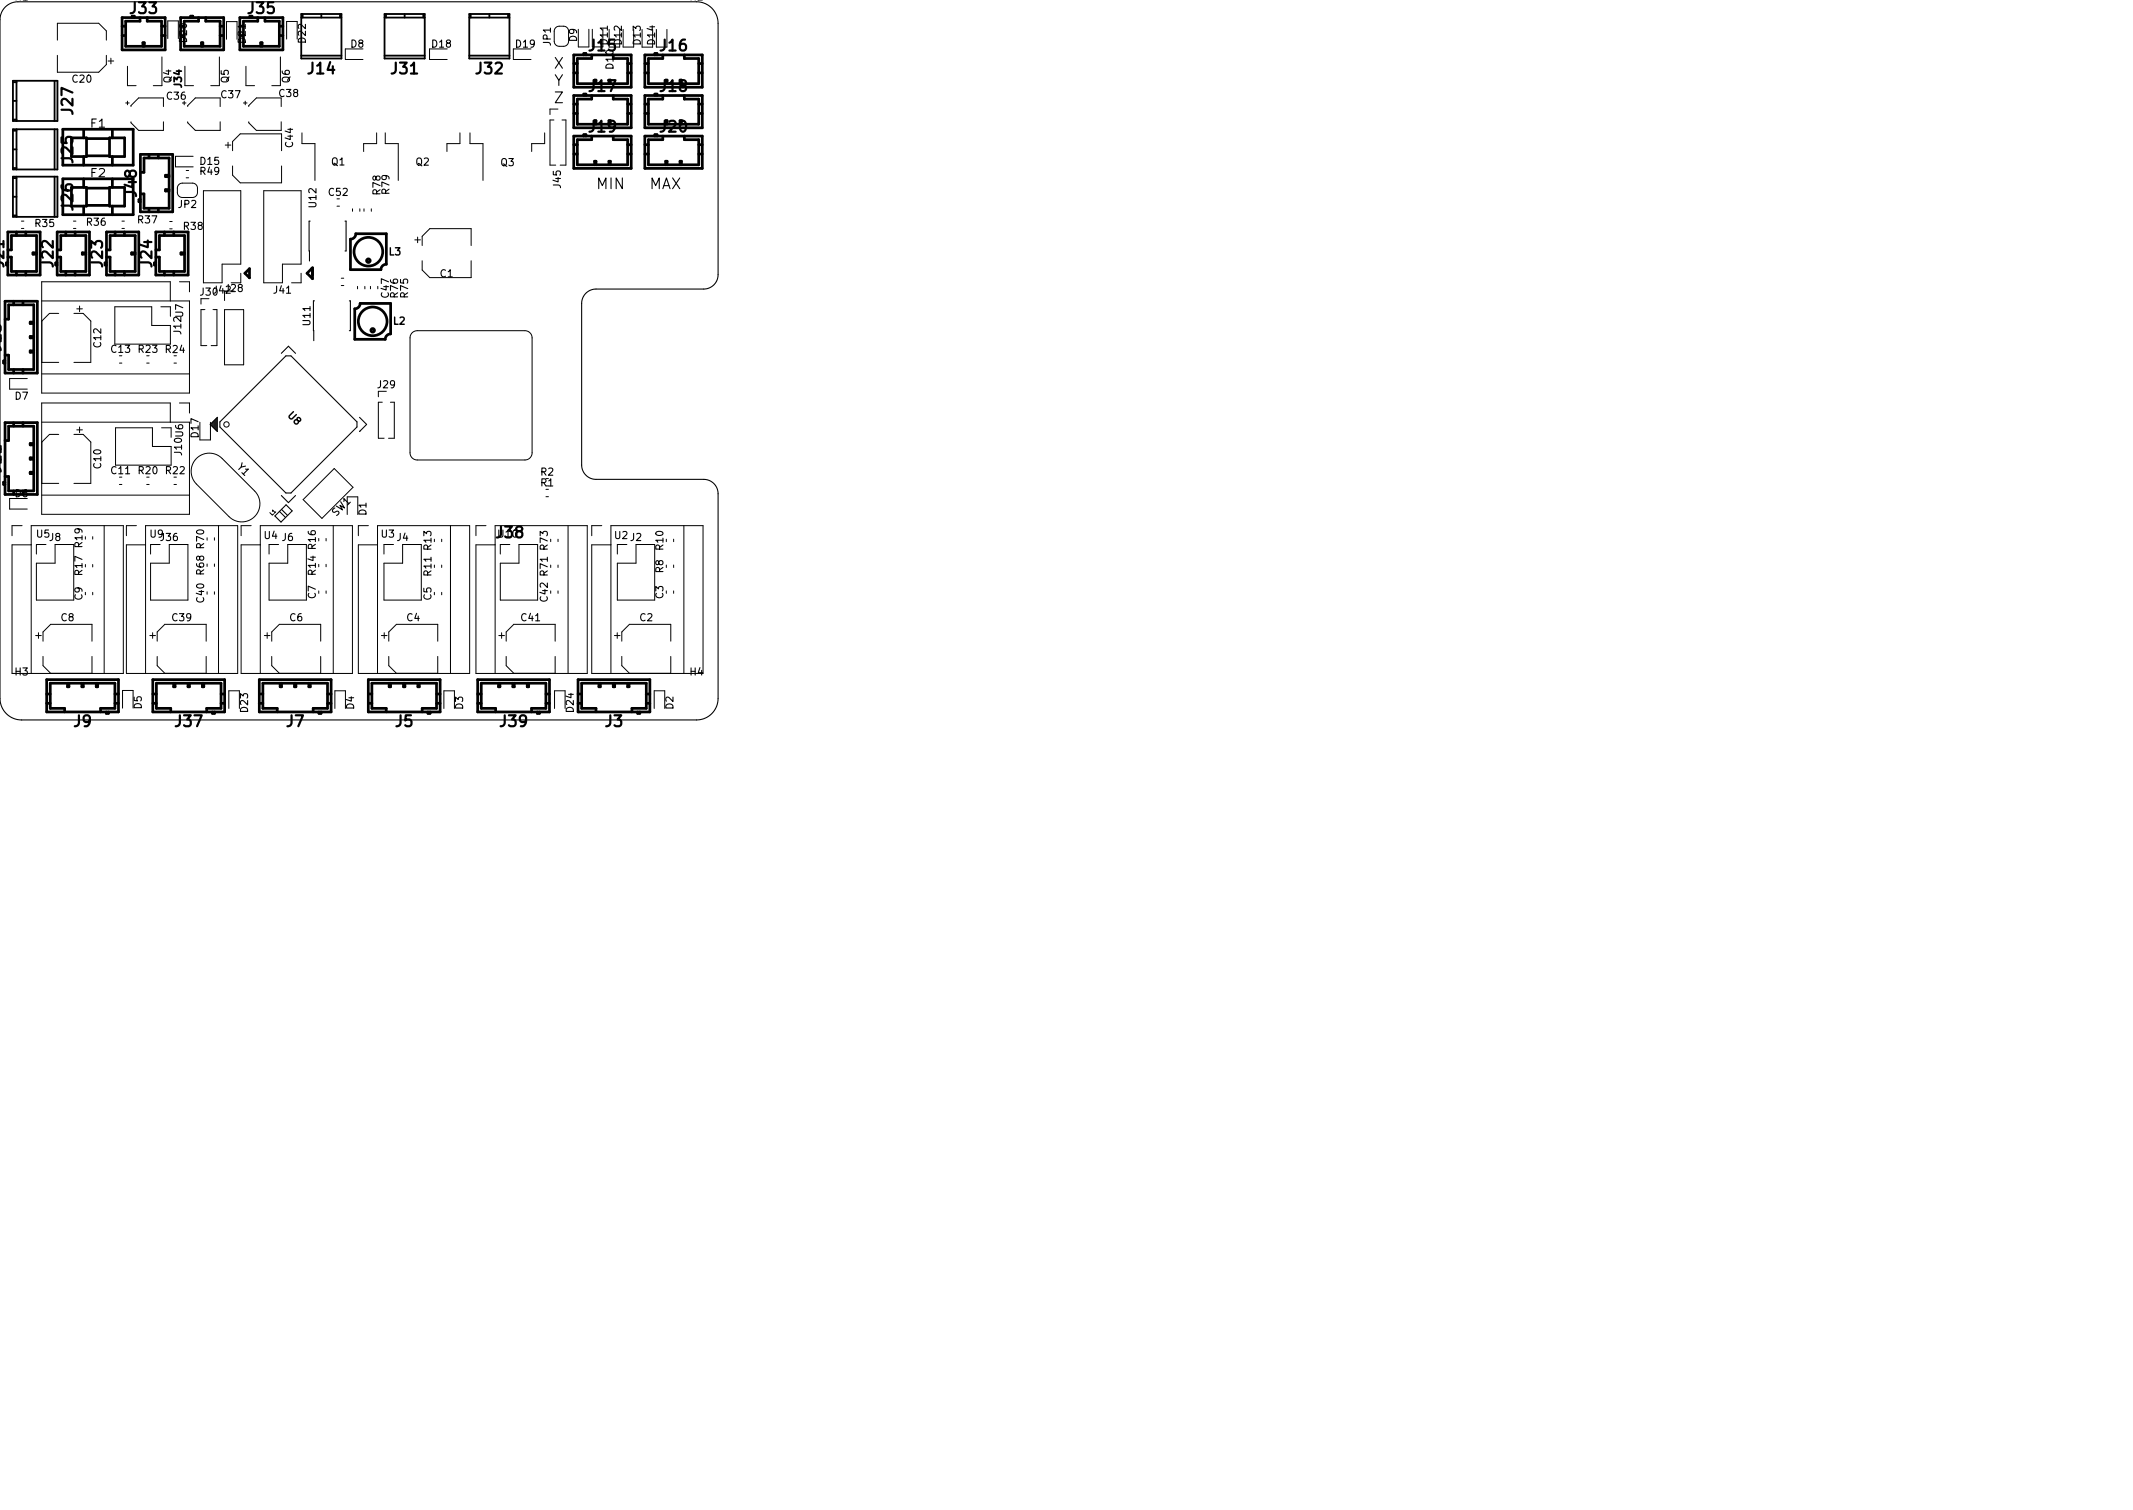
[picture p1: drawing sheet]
<svg xmlns="http://www.w3.org/2000/svg" width="297mm" height="210mm" viewBox="0 0 297 210" stroke-linecap="round" stroke-linejoin="round" font-family="sans-serif">
<defs><g id="words">
<g font-size="2.1">
<text x="18.2" y="1.9">J33</text>
<text x="34.6" y="1.9">J35</text>
<text x="43" y="10.3">J14</text>
<text x="54.6" y="10.3">J31</text>
<text x="66.4" y="10.3">J32</text>
<text x="77.1" y="9.6">X</text>
<text x="77.1" y="12">Y</text>
<text x="82.1" y="7.1">J15</text>
<text x="92" y="7.1">J16</text>
<text x="10.2" y="15.8" transform="rotate(-90 10.2 15.8)">J27</text>
<text x="77.2" y="14.4">Z</text>
<text x="82.1" y="12.8">J17</text>
<text x="92" y="12.8">J18</text>
<text x="10.2" y="22.6" transform="rotate(-90 10.2 22.6)">J25</text>
<text x="82.1" y="18.4">J19</text>
<text x="92" y="18.4">J20</text>
<text x="10.2" y="29.2" transform="rotate(-90 10.2 29.2)">J26</text>
<text x="19" y="27.3" transform="rotate(-90 19 27.3)">J48</text>
<text x="83.8" y="26.3">MIN</text>
<text x="89.4" y="26.3">MAX</text>
<text x=".6" y="37.1" transform="rotate(-90 .6 37.1)">J21</text>
<text x="7.4" y="37.1" transform="rotate(-90 7.4 37.1)">J22</text>
<text x="14.3" y="37.1" transform="rotate(-90 14.3 37.1)">J23</text>
<text x="21.2" y="37.1" transform="rotate(-90 21.2 37.1)">J24</text>
<text x=".2" y="48.7" transform="rotate(-90 .2 48.7)">J13</text>
<text x=".2" y="65.6" transform="rotate(-90 .2 65.6)">J11</text>
<text x="69.2" y="74.9">J38</text>
<text x="10.3" y="101.2">J9</text>
<text x="24.5" y="101.2">J37</text>
<text x="39.9" y="101.2">J7</text>
<text x="55.1" y="101.2">J5</text>
<text x="69.7" y="101.2">J39</text>
<text x="84.3" y="101.2">J3</text>
</g>
<g font-size="1.6">
<text x="12.6" y="17.8">F1</text>
<text x="12.6" y="24.7">F2</text>
</g>
<g font-size="1.4">
<text x="2.1" y="0">H1</text>
<text x="26" y="5.8" transform="rotate(-90 26 5.8)">D20</text>
<text x="34.2" y="5.9" transform="rotate(-90 34.2 5.9)">D21</text>
<text x="42.6" y="5.9" transform="rotate(-90 42.6 5.9)">D22</text>
<text x="80.3" y="5.8" transform="rotate(-90 80.3 5.8)">D9</text>
<text x="96.1" y="0">H2</text>
<text x="10.1" y="11.5">C20</text>
<text x="23.8" y="11.5" transform="rotate(-90 23.8 11.5)">Q4</text>
<text x="31.9" y="11.5" transform="rotate(-90 31.9 11.5)">Q5</text>
<text x="40.3" y="11.5" transform="rotate(-90 40.3 11.5)">Q6</text>
<text x="48.9" y="6.6">D8</text>
<text x="60.2" y="6.6">D18</text>
<text x="71.9" y="6.6">D19</text>
<text x="76.7" y="6.3" transform="rotate(-90 76.7 6.3)">JP1</text>
<text x="84.6" y="6.2" transform="rotate(-90 84.6 6.2)">D11</text>
<text x="85.4" y="9.6" transform="rotate(-90 85.4 9.6)">D10</text>
<text x="86.6" y="6.2" transform="rotate(-90 86.6 6.2)">D12</text>
<text x="89.2" y="6.2" transform="rotate(-90 89.2 6.2)">D13</text>
<text x="91.2" y="6.2" transform="rotate(-90 91.2 6.2)">D14</text>
<text x="23.3" y="13.9">C36</text>
<text x="25.3" y="12.1" transform="rotate(-90 25.3 12.1)">J34</text>
<text x="30.8" y="13.7">C37</text>
<text x="38.9" y="13.5">C38</text>
<text x="27.9" y="22.9">D15</text>
<text x="40.8" y="20.5" transform="rotate(-90 40.8 20.5)">C44</text>
<text x="46.2" y="23">Q1</text>
<text x="57.9" y="23">Q2</text>
<text x="69.7" y="23.1">Q3</text>
<text x="24.9" y="28.9">JP2</text>
<text x="27.9" y="24.3">R49</text>
<text x="44" y="28.8" transform="rotate(-90 44 28.8)">U12</text>
<text x="45.8" y="27.3">C52</text>
<text x="53" y="27.1" transform="rotate(-90 53 27.1)">R78</text>
<text x="54.2" y="27" transform="rotate(-90 54.2 27)">R79</text>
<text x="78.1" y="26.1" transform="rotate(-90 78.1 26.1)">J45</text>
<text x="4.9" y="31.6">R35</text>
<text x="12.1" y="31.4">R36</text>
<text x="19.2" y="31.1">R37</text>
<text x="25.6" y="32">R38</text>
<text x="54.2" y="35.5">L3</text>
<text x="27.9" y="41.2">J30J42</text>
<text x="31.4" y="40.7">J28</text>
<text x="38.2" y="40.9">J41</text>
<text x="54.2" y="41.4" transform="rotate(-90 54.2 41.4)">C47</text>
<text x="55.4" y="41.4" transform="rotate(-90 55.4 41.4)">R76</text>
<text x="56.8" y="41.4" transform="rotate(-90 56.8 41.4)">R75</text>
<text x="61.3" y="38.6">C1</text>
<text x="25.2" y="46.5" transform="rotate(-90 25.2 46.5)">J12U7</text>
<text x="43.2" y="45.2" transform="rotate(-90 43.2 45.2)">U11</text>
<text x="54.8" y="45.2">L2</text>
<text x="14.1" y="48.3" transform="rotate(-90 14.1 48.3)">C12</text>
<text x="15.5" y="49.1">C13</text>
<text x="19.3" y="49.1">R23</text>
<text x="23.1" y="49.1">R24</text>
<text x="2.1" y="55.6">D7</text>
<text x="40" y="58" transform="rotate(45 40 58)">U8</text>
<text x="52.6" y="54.1">J29</text>
<text x="14.1" y="65.2" transform="rotate(-90 14.1 65.2)">C10</text>
<text x="25.3" y="63.3" transform="rotate(-90 25.3 63.3)">J10U6</text>
<text x="27.6" y="60.9" transform="rotate(-90 27.6 60.9)">D17</text>
<text x="32.9" y="65.1" transform="rotate(45 32.9 65.1)">Y1</text>
<text x="2.1" y="69.2">D6</text>
<text x="15.5" y="66">C11</text>
<text x="19.3" y="66">R20</text>
<text x="23.1" y="66">R22</text>
<text x="46.8" y="72" transform="rotate(-45 46.8 72)">SW1</text>
<text x="51" y="71.7" transform="rotate(-90 51 71.7)">D1</text>
<text x="75.3" y="67.7">R1</text>
<text x="75.3" y="66.2">R2</text>
<text x="5.1" y="74.8">U5</text>
<text x="6.9" y="75.3">J8</text>
<text x="11.5" y="76.2" transform="rotate(-90 11.5 76.2)">R19</text>
<text x="20.9" y="74.8">U9</text>
<text x="22.4" y="75.3">J36</text>
<text x="28.4" y="76.3" transform="rotate(-90 28.4 76.3)">R70</text>
<text x="36.8" y="75">U4 J6</text>
<text x="44" y="76.4" transform="rotate(-90 44 76.4)">R16</text>
<text x="53.1" y="74.8">U3</text>
<text x="55.3" y="75.3">J4</text>
<text x="60.1" y="76.5" transform="rotate(-90 60.1 76.5)">R13</text>
<text x="69.4" y="74.8">U10</text>
<text x="76.3" y="76.5" transform="rotate(-90 76.3 76.5)">R73</text>
<text x="85.6" y="75">U2 J2</text>
<text x="92.4" y="76.5" transform="rotate(-90 92.4 76.5)">R10</text>
<text x="11.5" y="83.5" transform="rotate(-90 11.5 83.5)">C9</text>
<text x="11.5" y="80.1" transform="rotate(-90 11.5 80.1)">R17</text>
<text x="28.4" y="83.9" transform="rotate(-90 28.4 83.9)">C40</text>
<text x="28.4" y="80" transform="rotate(-90 28.4 80)">R68</text>
<text x="44" y="83.3" transform="rotate(-90 44 83.3)">C7</text>
<text x="44" y="80" transform="rotate(-90 44 80)">R14</text>
<text x="60.1" y="83.5" transform="rotate(-90 60.1 83.5)">C5</text>
<text x="60.1" y="80.1" transform="rotate(-90 60.1 80.1)">R11</text>
<text x="76.3" y="83.7" transform="rotate(-90 76.3 83.7)">C42</text>
<text x="76.3" y="80.1" transform="rotate(-90 76.3 80.1)">R71</text>
<text x="92.4" y="83.3" transform="rotate(-90 92.4 83.3)">C3</text>
<text x="92.4" y="79.7" transform="rotate(-90 92.4 79.7)">R8</text>
<text x="8.5" y="86.5">C8</text>
<text x="24" y="86.5">C39</text>
<text x="40.4" y="86.5">C6</text>
<text x="56.7" y="86.5">C4</text>
<text x="72.6" y="86.5">C41</text>
<text x="89.1" y="86.5">C2</text>
<text x="2.1" y="94">H3</text>
<text x="96.1" y="94">H4</text>
<text x="19.7" y="98.7" transform="rotate(-90 19.7 98.7)">D5</text>
<text x="34.5" y="99.1" transform="rotate(-90 34.5 99.1)">D23</text>
<text x="49.3" y="98.7" transform="rotate(-90 49.3 98.7)">D4</text>
<text x="64.5" y="98.7" transform="rotate(-90 64.5 98.7)">D3</text>
<text x="79.9" y="99.1" transform="rotate(-90 79.9 99.1)">D24</text>
<text x="93.8" y="98.7" transform="rotate(-90 93.8 98.7)">D2</text>
</g>
<text font-size=".7" x="37.9" y="71.8" transform="rotate(-45 37.9 71.8)">L1</text>
</g></defs>
<g fill="none" stroke="#000" stroke-width=".15">
<path d="M.7 1a2.5 2.5 0 0 1 1.8-.8h94.5a3 3 0 0 1 3 3v35a2 2 0 0 1-2 2h-15a2 2 0 0 0-2 2v22.5a2 2 0 0 0 2 2h15a2 2 0 0 1 2 2v28.5a3 3 0 0 1-3 3h-94a3 3 0 0 1-3-3v-94.5a2.5 2.5 0 0 1 .7-1.7zM43.2 30.8h-.2l.1 5.5M48 30.8h.2v4.1h-.2M29.3 59.1l1-1v2zM29.4 59v.2M29.6 58.8v.6M29.7 58.7v.8M29.8 58.5v1.2M30 58.4v1.4M30.1 58.3v1.6M30.6 58.7l9.2-9.1h.7l9.2 9.1v.8l-9.2 9.1h-.7l-9.2-9.1zM39.2 49.2l1-1 1 1"/>
<path d="M43.8 41.9h-.2l.1 5.5M48.6 41.9h.2v4.1h-.2M50.1 58.1l1 1-1 1M38.9 71.2l.9 .9M39.2 69l1 1 1-1M39.2 70.9l.8 .9M39.8 70.3l.9 .8-1.6 1.6-.8-.9z"/>
</g>
<g fill="none" stroke="#000" stroke-width=".14">
<path d="M8 5.6v-2.4h5.7l1.1 1.1v1.3M8 7.7v2.4h5.7l1.1-1.1v-1.3M15.1 8.5h.7M15.4 8.1v.8M17.5 14.3h.5M17.8 9.2v2.7h1.1M17.8 14.1v.5M18.2 14.8v-.1l1.1-1.1h3.5v1.2M18.2 17v.1l1.1 1.1h3.5v-1.2M22.5 7.9v4h-1.2M23.4 5.4v-2.5h1.4v2.5M25.6 14.1v.5"/>
<path d="M25.8 9.2v2.7h1.1M26.1 14.8v-.1l1.1-1.1h3.5v1.2M26.1 17v.1l1.1 1.1h3.5v-1.2M30.6 7.9v4h-1.3M31.5 5.5v-2.5h1.5v2.5M31.8 19.8v.8M33.9 14.3h.5M34.2 14.1v.5M34.3 9.2v2.7h1.2M34.6 14.8v-.1l1.1-1.1h3.5v1.2M34.6 17v.1l1.1 1.1h3.5v-1.2M39 7.9v4h-1.1"/>
<path d="M39.9 5.4v-2.4h1.5v2.4M42 18.5v1.5h1.9v5.1M50.6 6.8h-2.5v1.5h2.5M52.4 18.5v1.5h-1.8v1.1M53.6 18.5v1.5h1.9v5.1M62.3 6.8h-2.5v1.5h2.5M64 18.5v1.5h-1.8v1.1M65.4 18.5v1.5h1.9v5.1M74 6.8h-2.5v1.5h2.5M75.8 18.5v1.5h-1.8v1.1M77.1 16.7h-.5v6.3h.8M77.2 4.3a.7 .7 0 0 1 .7-.7h.6a.7 .7 0 0 1 .7 .7"/>
<path d="M77.2 5.7a.7 .7 0 0 0 .7 .7h.6a.7 .7 0 0 0 .7-.7M77.7 15.2h-1.1v.7M78.3 16.7h.5v6.3h-.8M80.5 4.1v2.4h1.5v-2.4M82.5 4.1v2.4M84 4.1v2.4M84.8 4.1v2.5M86.3 4.1v2.5M86.8 4.1v2.5h1.4v-2.5M89.4 4.1v2.5h1.5v-2.5M91.4 4.1v2.5M92.9 4.1v2.5"/>
<path d="M3 31.8h.3M3 30.8h.3M10.2 31.8h.4M10.2 30.8h.4M17 31.8h.3M17 30.8h.3M23.6 31.9h.4M23.6 30.8h.4M25 39.2h1.4v1.4M25.4 27.5a.7 .7 0 0 1-.7-.7v-.6a.7 .7 0 0 1 .7-.7h1.4a.7 .7 0 0 1 .7 .7v.6a.7 .7 0 0 1-.7 .7M25.9 24.8h.4M25.9 23.7h.4"/>
<path d="M26.9 21.8h-2.5v1.4h2.5M28.3 26.6h5.2v10.2h-2.6v2.6h-2.6zM31.4 20.2h.8M32.4 21v-1.3l1.1-1.1h5.7v2.4M32.4 23.1v1.3l1.1 1.1h5.7v-2.4M33.5 38v1.4M36.7 26.6h5.2v10.2h-2.6v2.6h-2.6zM41.9 38v1.4h-1.3M46.9 28.7h.4M47.5 39.8h.4M47.5 38.7h.4M49.1 29.1v.3"/>
<path d="M49.8 39.9v.3M50.1 29.1v.3M50.7 29.1v.3M50.8 39.9v.3M51.6 39.9v.3M51.7 29.1v.3M52.6 39.9v.3M57.8 33.4h.8M58.2 33v.8M58.8 36.3v1.3l1.1 1.1h5.7v-2.4M58.8 34.2v-1.3l1.1-1.1h5.7v2.4M3.8 52.7h-2.5v1.5h2.5"/>
<path d="M5.8 52.1h20.6M5.8 41.9h20.6v12.8h-20.6v-15.5h17.9v2.7M5.8 58.8h20.6v12.8h-20.6v-15.5h17.9v2.7M5.8 50.5h2.4M8.2 43.6h-1.3l-1.1 1.1M10.3 43.6h1.3l1 1.1v5.8h-2.3M10.7 59.9h.8M10.7 43h.8M11.1 42.6v.8M11.1 59.5v.7M16 42.7h5.1v2.6h2.6v2.6h-7.7zM16.1 59.6h5.1v2.6h2.6v2.6h-7.7z"/>
<path d="M16.6 50.6h.4M20.4 50.6h.4M22.4 42.7h1.3v1.3M22.5 59.6h1.3v1.3M24.2 50.6h.4M25 56.1h1.4v1.4M27.8 58.8v2.5h1.5v-2.5M28 41.6v.7M28.5 43.1h-.5v5h.8M29.7 43.1h.5v5h-.8M31.3 40.5v1.3M31.3 43.1h2.6v7.7h-2.6z"/>
<path d="M52.7 54.5v.7M53.2 56h-.5v5h.8M54.4 56h.5v5h-.8M57.4 46.3l.4-.2 .3-.1h15a1 1 0 0 1 1 1v16a1 1 0 0 1-1 1h-15a1 1 0 0 1-1-1v-16l.1-.4zM3.1 73.2h-1.4v1.4M3.8 69.4h-2.5v1.5h2.5M4.3 75.9h-2.6v17.9h15.5v-20.6h-12.9v20.6M5.1 78.4h2.6v-2.6h2.6v7.8h-5.2zM5.8 68.9h20.6M5.8 67.3h2.4M6.4 75.8h-1.3v1.3M8.2 60.5h-1.3l-1.1 1.1"/>
<path d="M10.3 60.5h1.3l1 1.1v5.7h-2.3M12.9 74.7v.4M12.9 78.6v.3M14.5 73.2v20.6M16.6 67.5h.4M19 73.2h-1.4v1.4M20.3 75.9h-2.7v17.9h15.5v-20.6h-12.8v20.6M20.4 67.5h.4M21 78.4h2.6v-2.6h2.6v7.8h-5.2zM22.3 75.8h-1.3v1.3M24.2 67.5h.4M27.4 63.8a2.52 2.52 0 0 1 3.5 0l4.6 4.6a2.52 2.52 0 0 1 0 3.5 2.52 2.52 0 0 1-3.6 0l-4.5-4.5a2.52 2.52 0 0 1 0-3.6z"/>
<path d="M29.9 74.9v.3M29.9 78.5v.4M30.4 73.2v20.6M35 73.2h-1.4v1.4M36.2 75.9h-2.6v17.9h15.5v-20.6h-12.9v20.6M37.5 75.8v1.3M40.1 75.8h2.6v7.8h-5.2v-5.2h2.6zM42.2 69.6l4.3-4.4 2.7 2.7-4.4 4.3zM45.4 75v.3M45.4 78.6v.3M46.4 73.2v20.6M48.4 71.6v-2.4h1.4v2.4"/>
<path d="M51.3 73.2h-1.4v1.4M52.6 75.9h-2.7v17.9h15.5v-20.6h-12.8v20.6M53.5 78.4h2.6v-2.6h2.6v7.8h-5.2zM54.8 75.8h-1.3v1.3M61.5 75.1v.3M61.5 78.7v.3M62.7 73.2v20.6M67.7 73.2h-1.4v1.4M68.9 75.9h-2.6v17.9h15.5v-20.6h-12.9v20.6M69.7 78.4h2.6v-2.6h2.6v7.8h-5.2zM71 75.8h-1.3v1.3M76 69.2h.4"/>
<path d="M77.7 75.1v.3M77.7 78.7v.3M79.1 73.2v20.6M83.8 73.2h-1.4v1.4M85.1 75.9h-2.7v17.9h15.5v-20.6h-12.8v20.6M86 78.4h2.6v-2.6h2.6v7.8h-5.2zM86 75.8v1.3M93.8 75.1v.3M93.8 78.7v.3M95.2 73.2v20.6M5 88.5h.8M5.4 88.1v.8"/>
<path d="M6 89.3v-1.3l1.1-1.1h5.7v2.4M6 91.4v1.3l1.1 1.1h5.7v-2.4M12.9 82.5v.3M17.1 98.6v-2.5h1.4v2.5M20.9 88.5h.7M21.3 88.1v.8M21.9 89.3v-1.3l1.1-1.1h5.7v2.4M21.9 91.4v1.3l1.1 1.1h5.7v-2.4M29.9 82.4v.3M31.9 98.6v-2.4h1.4v2.4M36.8 88.5h.8M37.2 88.1v.8"/>
<path d="M37.8 89.3v-1.3l1.1-1.1h5.8v2.4M37.8 91.4v1.3l1.1 1.1h5.8v-2.4M45.4 82.3v.3M46.6 98.6v-2.4h1.5v2.4M53.1 88.5h.8M53.5 88.1v.8M54.1 89.3v-1.3l1.1-1.1h5.8v2.4M54.1 91.4v1.3l1.1 1.1h5.8v-2.4M61.5 82.5v.3M61.8 98.7v-2.5h1.5v2.5M69.5 88.5h.8M69.9 88.1v.8"/>
<path d="M70.5 89.3v-1.3l1.1-1.1h5.7v2.4M70.5 91.4v1.3l1.1 1.1h5.7v-2.4M77.2 98.6v-2.4h1.5v2.4M77.7 82.3v.3M85.6 88.5h.8M86 88.1v.8M86.6 89.3v-1.3l1.1-1.1h5.7v2.4M86.6 91.4v1.3l1.1 1.1h5.7v-2.4M91.1 98.6v-2.4h1.5v2.4M93.8 82.3v.3"/>
<circle cx="31.5" cy="59.1" r=".37"/>
</g>
<g fill="none" stroke="#000" stroke-width=".38">
<path d="M8.8 18h9.7v5h-9.7zM9.9 19.2h2.1v2.6h-2.1M11.7 18v1.2M12 19.3h3.3M15.3 19.2h2.1v2.6h-2.1zM15.6 18v1.2M17 3.6h.5M17 4.9h.5M17 2.4h6v4.5h-6zM19.5 2.4v.5h-2v3.5h5v-3.5h-2v-.5M19.9 6.4v-.5h.2v.5M22.5 3.6h.5"/>
<path d="M22.5 4.9h.5M25.2 2.4h5.9v4.5h-5.9zM26.5 2.4v-.2h.3v.2M27.6 2.4v.5h-1.9v3.5h4.9v-3.5h-1.9v-.5M28.1 6.4v-.5h.1v.5M30.6 3.6h.5M30.6 4.9h.5M33.4 2.4h6v4.5h-6zM35.9 2.4v.5h-2v3.5h5v-3.5h-2v-.5M36.3 6.4v-.5h.2v.5M38.9 3.6h.5M38.9 4.9h.5"/>
<path d="M79.9 18.9h8v4.5h-8zM79.9 7.6h8v4.5h-8zM79.9 13.3h8v4.5h-8zM79.9 14.5h.5M79.9 15.8h.5M79.9 8.8h.5M79.9 10.1h.5M81.6 18.7h-.3v.2M81.6 7.4h-.3v.2M81.6 13.1h-.3v.2M82.4 13.3v.5h-2v3.5h7v-3.5h-2v-.5M82.4 18.9v.5h-2v3.5h7v-3.5h-2v-.5"/>
<path d="M82.4 7.6v.5h-2v3.5h7v-3.5h-2M87.4 14.5h.5M87.4 15.8h.5M87.4 8.8h.5M87.4 10.1h.5M89.8 7.6h8v4.5h-8zM89.8 13.3h8v4.5h-8zM89.8 18.9h8v4.5h-8zM89.8 14.5h.5M89.8 15.8h.5M89.8 8.8h.5M89.8 10.1h.5"/>
<path d="M91.5 7.4h-.3v.2M91.5 13.1h-.3v.2M91.5 18.7h-.3v.2M92.3 7.6v.5h-2v3.5h7v-3.5h-2v-.5M92.3 13.3v.5h-2v3.5h7v-3.5h-2v-.5M92.3 18.9v.5h-2v3.5h7v-3.5h-2v-.5M97.3 14.5h.5M97.3 15.8h.5M97.3 8.8h.5M97.3 10.1h.5M1.1 32.3h4.5v6h-4.5zM1.1 34.8h.5v-2h3.5v5h-3.5v-2h-.5"/>
<path d="M2.3 32.3v.5M2.3 37.8v.5M3.6 32.3v.5M3.6 37.8v.5M5.1 35.2h-.5v.2h.5M8 32.3h4.5v6h-4.5zM8 34.8h.5v-2h3.5v5h-3.5v-2h-.5M8.8 24.9h9.7v5h-9.7zM9.2 32.3v.5M9.2 37.8v.5M9.9 26.1h2.1v2.6h-2.1M10.5 32.3v.5"/>
<path d="M10.5 37.8v.5M11.7 21.8v1.2M11.7 24.9v1.2M11.7 28.7v1.2M12 35.2h-.5v.2h.5M12 28.6h3.3M12 26.2h3.3M12 21.7h3.3M14.8 32.3h4.5v6h-4.5zM14.8 34.8h.5v-2h3.5v5h-3.5v-2h-.5M15.3 26.1h2.1v2.6h-2.1zM15.6 21.8v1.2"/>
<path d="M15.6 24.9v1.2M15.6 28.7v1.2M16 32.3v.5M16 37.8v.5M17.3 32.3v.5M17.3 37.8v.5M18.8 35.2h-.5v.2h.5M19.4 27.8v.3h.2M19.6 21.5h4.4v8h-4.4zM19.6 24h.5v-2h3.5v7h-3.5v-2h-.5M20.7 21.5v.5M20.7 29v.5"/>
<path d="M21.7 32.3h4.5v6h-4.5zM21.7 34.8h.5v-2h3.5v5h-3.5v-2h-.5M22.1 21.5v.5M22.1 29v.5M22.9 32.3v.5M22.9 37.8v.5M23.6 24.4h-.5v.2h.5M23.6 26.4h-.5v.2h.5M24.2 32.3v.5M24.2 37.8v.5M25.7 35.2h-.5v.2h.5M34.7 37.4v1.3l-.6-.7z"/>
<path d="M43.5 37.3v1.5l-.7-.8zM48.8 33.3a.75 .75 0 0 0 .8-.8h4.2v4.3a.75 .75 0 0 0-.7 .7h-4.3zM79.9 20.1h.5M79.9 21.4h.5M82.8 22.9v-.5h.2v.5M84.8 22.9v-.5h.2v.5M87.4 20.1h.5M87.4 21.4h.5M89.8 20.1h.5M89.8 21.4h.5M92.7 22.9v-.5h.2v.5M94.7 22.9v-.5h.2v.5"/>
<path d="M97.3 20.1h.5M97.3 21.4h.5M.7 41.9h4.5v10h-4.5zM.7 58.8h4.5v10h-4.5zM.7 44.4h.5v-2h3.5v9h-3.5v-1.9h-.5M.7 50.3h-.2v.3h.2M1.9 41.9v.5M1.9 51.4v.5M1.9 58.8v.5M3.2 41.9v.5M3.2 51.4v.5M3.2 58.8v.5"/>
<path d="M4.7 44.9h-.5v.1h.5M4.7 46.8h-.5v.2h.5M4.7 48.9h-.5v.1h.5M49.4 43a.75 .75 0 0 0 .8-.8h4.2v4.3a.75 .75 0 0 0-.7 .7h-4.3zM.7 61.3h.5v-2h3.5v9h-3.5v-1.9h-.5M.7 67.2h-.2v.3h.2M4.7 63.7h-.5v.2h.5M4.7 61.8h-.5v.1h.5M4.7 65.8h-.5v.1h.5M6.5 97.9h.5M6.5 96.6h.5M6.5 94.6h10v4.5h-10z"/>
<path d="M9 99.1v-.5h-2v-3.5h9v3.5h-2v.5M9.4 95.1v.5h.2v-.5M11.4 95.1v.5h.2v-.5M13.4 95.1v.5h.2v-.5M14.8 99.1v.2h.3v-.2M16 97.9h.5M16 96.6h.5M21.3 97.9h.5M21.3 96.6h.5M21.3 94.6h10v4.5h-10zM23.8 99.1v-.5h-2v-3.5h9v3.5h-2v.5M24.2 95.1v.5h.2v-.5"/>
<path d="M26.2 95.1v.5h.2v-.5M28.2 95.1v.5h.2v-.5M29.6 99.1v.2h.3v-.2M30.8 97.9h.5M30.8 96.6h.5M36.1 97.9h.5M36.1 96.6h.5M36.1 94.6h10v4.5h-10zM38.6 99.1v-.5h-2v-3.5h9v3.5h-2v.5M39 95.1v.5h.2v-.5M41 95.1v.5h.2v-.5M43 95.1v.5h.2v-.5"/>
<path d="M44.4 99.1v.2h.3v-.2M45.6 97.9h.5M45.6 96.6h.5M51.3 97.9h.5M51.3 96.6h.5M51.3 94.6h10v4.5h-10zM53.8 99.1v-.5h-2v-3.5h9v3.5h-2v.5M54.2 95.1v.5h.2v-.5M56.2 95.1v.5h.2v-.5M58.2 95.1v.5h.2v-.5M59.6 99.1v.2h.3v-.2M60.8 97.9h.5"/>
<path d="M60.8 96.6h.5M66.5 97.9h.5M66.5 96.6h.5M66.5 94.6h10v4.5h-10zM69 99.1v-.5h-2v-3.5h9v3.5h-2v.5M69.4 95.1v.5h.2v-.5M71.4 95.1v.5h.2v-.5M73.4 95.1v.5h.2v-.5M74.8 99.1v.2h.3v-.2M76 97.9h.5M76 96.6h.5M80.5 94.6h10v4.5h-10z"/>
<path d="M80.5 97.9h.5M80.5 96.6h.5M83 99.1v-.5h-2v-3.5h9v3.5h-2v.5M83.4 95.1v.5h.2v-.5M85.4 95.1v.5h.2v-.5M87.4 95.1v.5h.2v-.5M88.8 99.1v.2h.3v-.2M90 97.9h.5M90 96.6h.5"/>
<circle cx="51.3" cy="35" r="2"/>
<circle cx="51.3" cy="36.3" r=".25"/>
<circle cx="51.9" cy="44.7" r="2"/>
<circle cx="51.9" cy="46" r=".25"/>
</g>
<g fill="none" stroke="#000" stroke-width=".25">
<path d="M1.8 18.2h.5M1.8 11.2h6.2v5.6h-6.2zM1.8 18h6.2v5.6h-6.2zM1.8 11.4h.5M1.8 16.6h.5M1.8 14h.5M2.3 11.2v5.6M2.3 18v5.6M7.6 11.2v5.6M7.6 18v5.6M42 1.9h5.5v6.2h-5.5zM42 7.7h5.5"/>
<path d="M42 2.4h5.5M42.1 1.9v.5M44.7 1.9v.5M47.4 1.9v.5M53.6 1.9h5.5v6.2h-5.5zM53.6 7.7h5.5M53.6 2.4h5.5M53.7 1.9v.5M56.3 1.9v.5M59 1.9v.5M65.4 1.9h5.5v6.2h-5.5zM65.4 7.7h5.5"/>
<path d="M65.4 2.4h5.5M65.5 1.9v.5M68.1 1.9v.5M70.8 1.9v.5M1.8 23.4h.5M1.8 20.8h.5M1.8 24.6h6.2v5.6h-6.2zM1.8 27.4h.5M1.8 30h.5M1.8 24.8h.5M2.3 24.6v5.6M7.6 24.6v5.6"/>
</g>
<use href="#words"/>
</svg>
